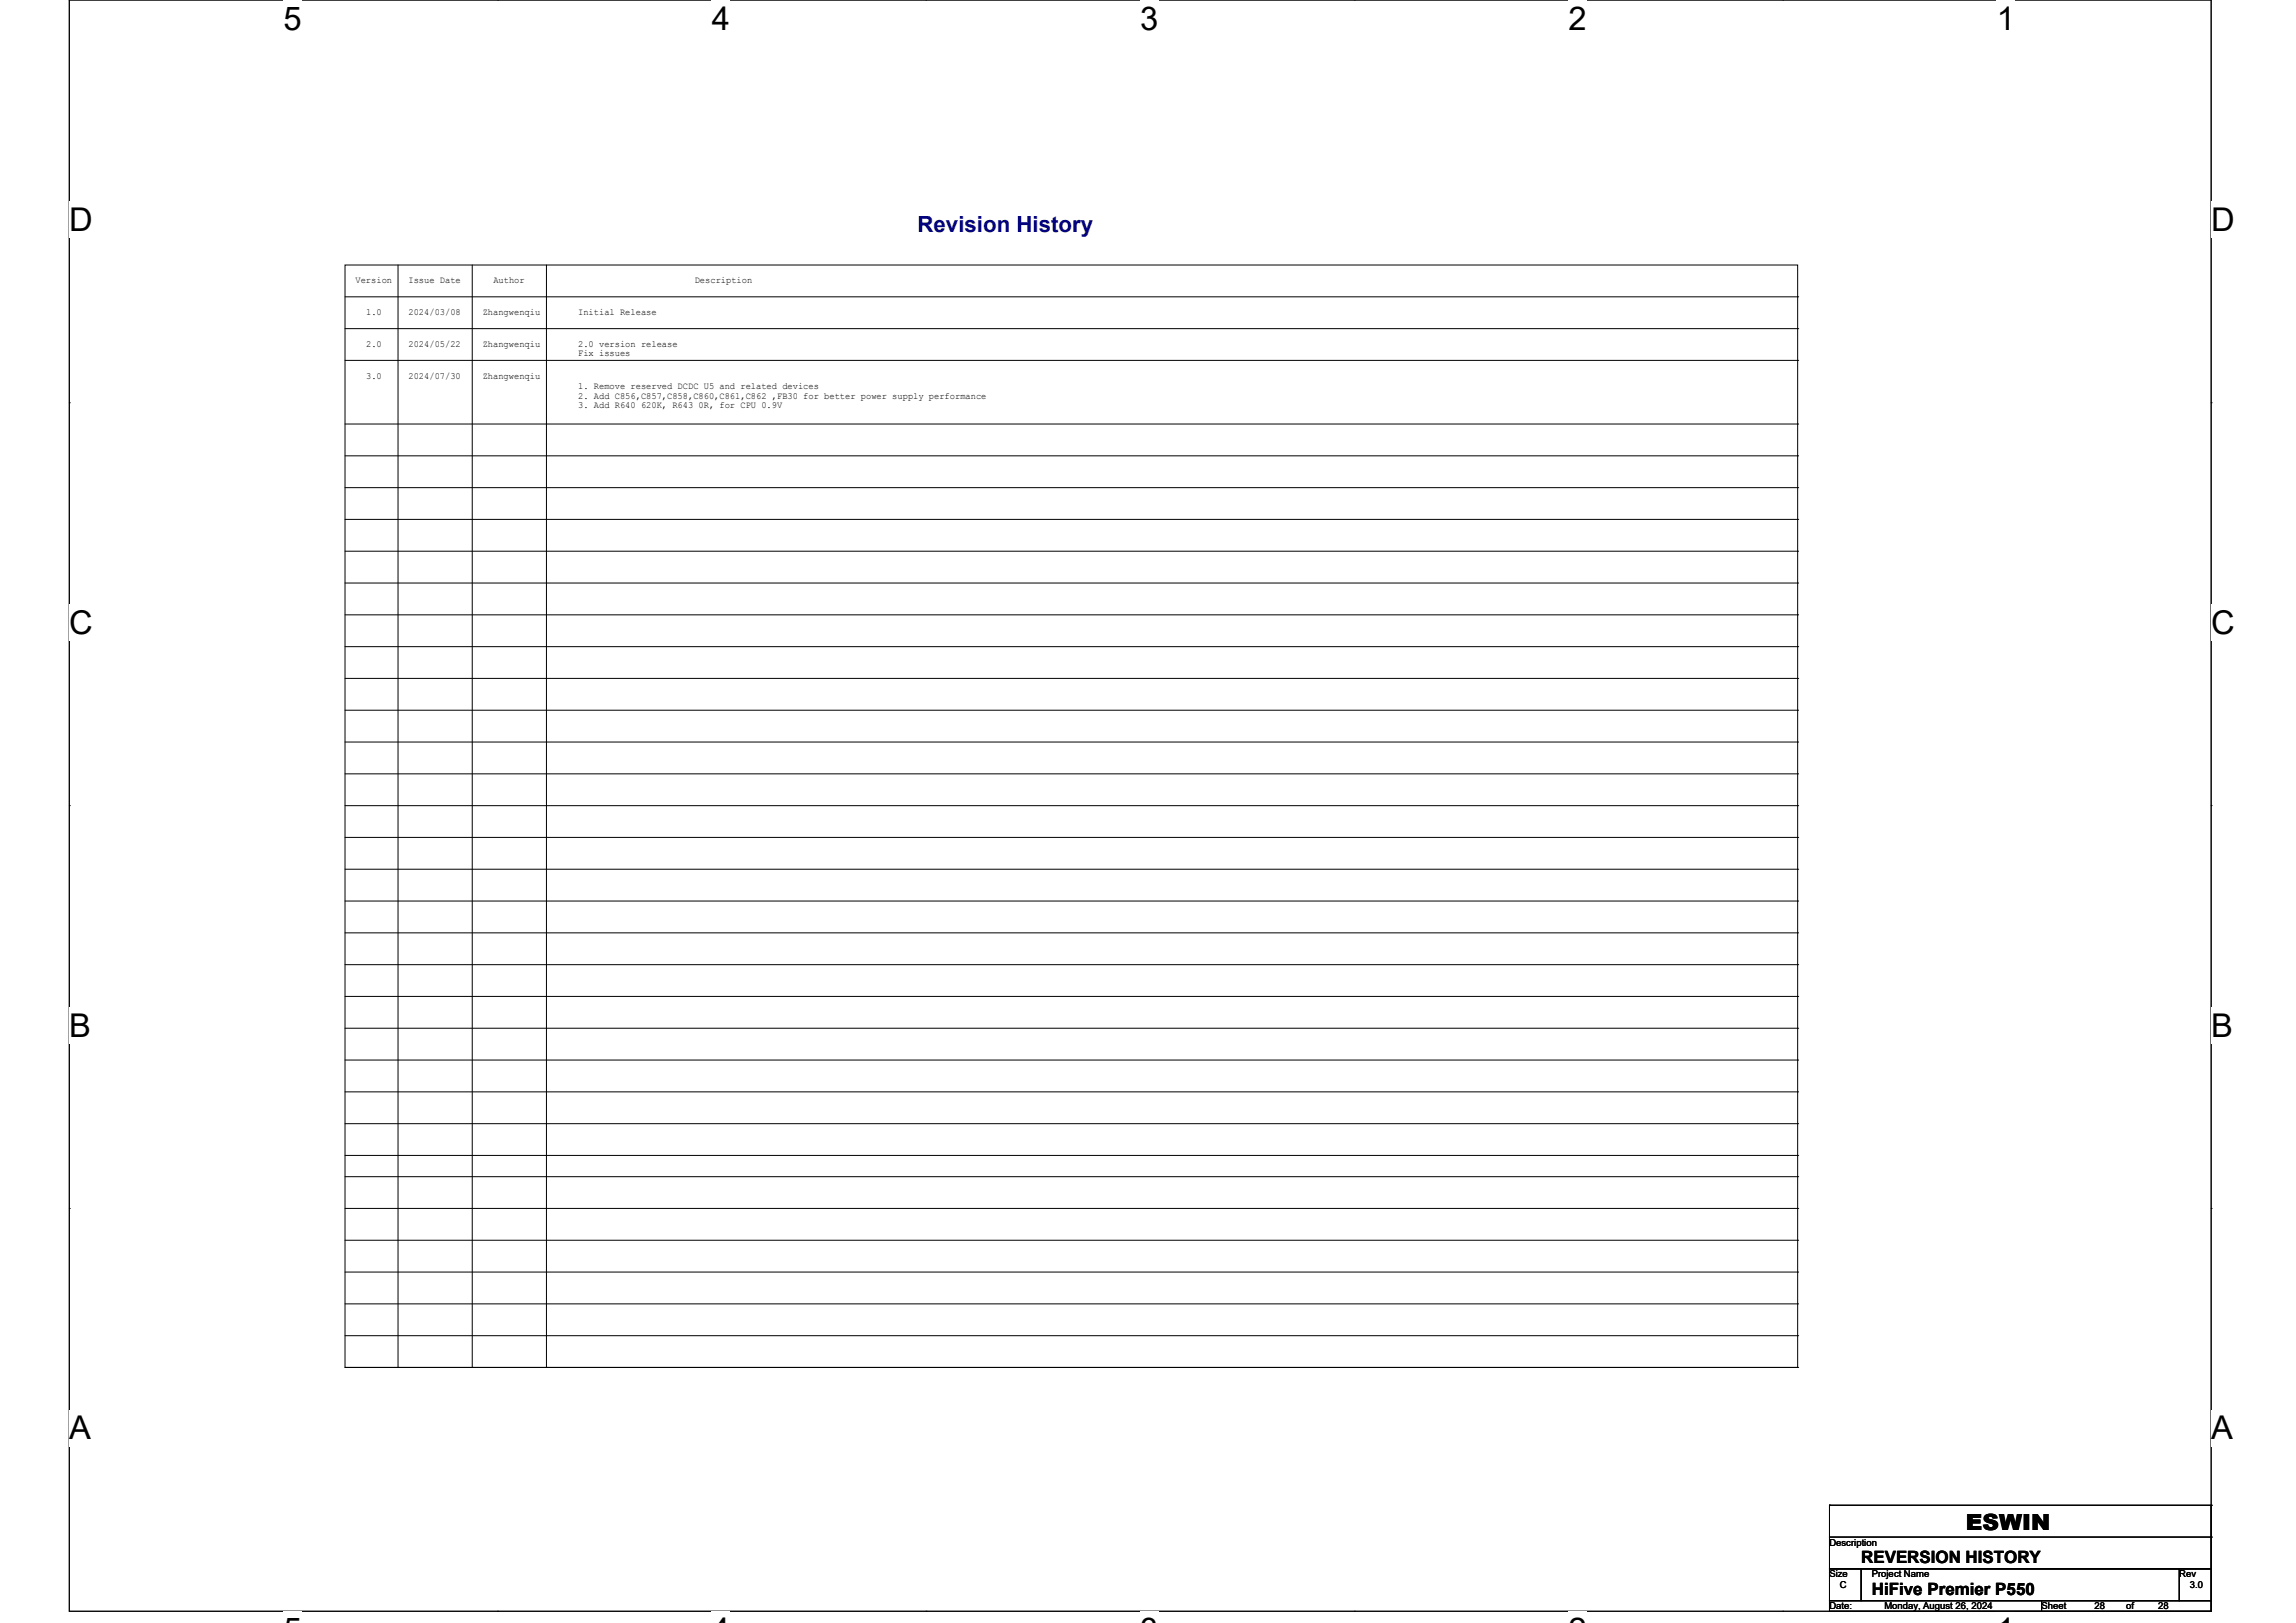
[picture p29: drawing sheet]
<svg xmlns="http://www.w3.org/2000/svg" width="297mm" height="210mm" viewBox="0 0 297 210" stroke-linecap="round" stroke-linejoin="round" font-family="sans-serif">
<defs><g id="words">
<g font-size="4.2">
<text x="36.7" y="3.8">5</text>
<text x="92.1" y="3.8">4</text>
<text x="147.5" y="3.8">3</text>
<text x="202.9" y="3.8">2</text>
<text x="258.3" y="3.8">1</text>
<text x="9" y="29.9">D</text>
<text x="286" y="29.9">D</text>
<text x="9" y="82">C</text>
<text x="286" y="82">C</text>
<text x="9" y="134.1">B</text>
<text x="286" y="134.1">B</text>
<text x="9" y="186.2">A</text>
<text x="286" y="186.2">A</text>
</g>
<text font-size="2.9" fill="#000080" x="118.7" y="30">Revision History</text>
<text font-size="2.9" x="254.3" y="197.9">ESWIN</text>
<g font-size="2.2">
<text x="240.8" y="202.3">REVERSION HISTORY</text>
<text x="242.1" y="206.4">HiFive Premier P550</text>
</g>
<g font-size="1.2">
<text x="46" y="36.6">Version</text>
<text x="47.4" y="40.7">1.0</text>
<text x="52.8" y="40.7">2024/03/08</text>
<text x="52.8" y="36.6">Issue Date</text>
<text x="62.4" y="40.7">Zhangwenqiu</text>
<text x="63.8" y="36.6">Author</text>
<text x="74.8" y="40.7">Initial Release</text>
<text x="89.9" y="36.6">Description</text>
<text x="47.4" y="44.9">2.0</text>
<text x="52.8" y="44.9">2024/05/22</text>
<text x="62.4" y="44.9">Zhangwenqiu</text>
<text x="74.8" y="44.9">2.0 version release</text>
<text x="74.8" y="46.1">Fix issues</text>
<text x="47.4" y="49">3.0</text>
<text x="52.8" y="49">2024/07/30</text>
<text x="62.4" y="49">Zhangwenqiu</text>
<text x="74.8" y="50.4">1. Remove reserved DCDC U5 and related devices</text>
<text x="74.8" y="51.6">2. Add C856,C857,C858,C860,C861,C862 ,FB30 for better power supply performance</text>
<text x="74.8" y="52.8">3. Add R640 620K, R643 0R, for CPU 0.9V</text>
<text x="236.6" y="200">Description</text>
<text x="236.6" y="204.1">Size</text>
<text x="236.6" y="208.2">Date:</text>
<text x="238" y="205.5">C</text>
<text x="242.1" y="204.1">Project Name</text>
<text x="243.8" y="208.2">Monday, August 26, 2024</text>
<text x="264.1" y="208.2">Sheet</text>
<text x="270.9" y="208.2">28</text>
<text x="275" y="208.2">of</text>
<text x="279.2" y="208.2">28</text>
<text x="281.9" y="204.1">Rev</text>
<text x="283.3" y="205.5">3.0</text>
</g>
</g></defs>
<path d="M9 0h277v208.5h-277z" fill="none" stroke="#000" stroke-width=".13"/>
<g fill="#fff">
<path d="M36.7 0h2.3v4.7h-2.3z"/>
<path d="M36.7 208.5h2.3v1.5h-2.3z"/>
</g>
<path d="M64.4 0h.1M64.4 208.5h.1" fill="none" stroke="#000" stroke-width=".13"/>
<g fill="#fff">
<path d="M92.1 0h2.3v4.7h-2.3z"/>
<path d="M92.1 208.5h2.3v1.5h-2.3z"/>
</g>
<path d="M119.8 0h.1M119.8 208.5h.1" fill="none" stroke="#000" stroke-width=".13"/>
<g fill="#fff">
<path d="M147.5 0h2.3v4.7h-2.3z"/>
<path d="M147.5 208.5h2.3v1.5h-2.3z"/>
</g>
<path d="M175.2 0h.1M175.2 208.5h.1" fill="none" stroke="#000" stroke-width=".13"/>
<g fill="#fff">
<path d="M202.9 0h2.3v4.7h-2.3z"/>
<path d="M202.9 208.5h2.3v1.5h-2.3z"/>
</g>
<path d="M230.6 0h.1M230.6 208.5h.1" fill="none" stroke="#000" stroke-width=".13"/>
<g fill="#fff">
<path d="M258.3 0h2.4v4.7h-2.4z"/>
<path d="M258.3 208.5h2.4v1.5h-2.4z"/>
<path d="M9 26.1h3v4.7h-3z"/>
<path d="M286 26.1h3.1v4.7h-3.1z"/>
<path d="M9 78.2h3v4.7h-3z"/>
<path d="M286 78.2h3.1v4.7h-3.1z"/>
</g>
<path d="M9 52.1h.1M286 52.1h.1" fill="none" stroke="#000" stroke-width=".13"/>
<g fill="#fff">
<path d="M9 130.3h2.8v4.7h-2.8z"/>
<path d="M286 130.3h2.9v4.7h-2.9z"/>
</g>
<path d="M9 104.2h.1M286 104.2h.1" fill="none" stroke="#000" stroke-width=".13"/>
<g fill="#fff">
<path d="M9 182.4h2.8v4.7h-2.8z"/>
<path d="M286 182.4h2.9v4.7h-2.9z"/>
</g>
<g fill="none" stroke="#000" stroke-width=".13">
<path d="M44.6 34.3h187.9v142.6h-187.9zM44.6 38.4h187.9M51.5 34.3v142.6M61.1 34.3v142.6M70.7 34.3v142.6M232.5 38.4h.1M44.6 42.5h187.9M44.6 46.6h187.9M44.6 54.9h187.9M44.6 59h187.9M232.5 42.5h.1M232.5 46.6h.1"/>
<path d="M232.5 54.9h.1M232.5 59h.1M44.6 63.1h187.9M44.6 67.2h187.9M44.6 71.3h187.9M44.6 75.4h187.9M44.6 79.6h187.9M232.5 63.1h.1M232.5 67.2h.1M232.5 71.3h.1M232.5 75.4h.1M232.5 79.6h.1"/>
<path d="M44.6 83.7h187.9M44.6 87.8h187.9M44.6 91.9h187.9M44.6 96h187.9M232.5 83.7h.1M232.5 87.8h.1M232.5 91.9h.1M232.5 96h.1M44.6 100.1h187.9M44.6 104.2h187.9M44.6 108.4h187.9M44.6 112.5h187.9"/>
<path d="M44.6 116.6h187.9M232.5 100.1h.1M232.5 104.2h.1M232.5 108.4h.1M232.5 112.5h.1M232.5 116.6h.1M44.6 120.7h187.9M44.6 124.8h187.9M44.6 128.9h187.9M44.6 133h187.9M44.6 137.2h187.9M232.5 120.7h.1"/>
<path d="M232.5 124.8h.1M232.5 128.9h.1M232.5 133h.1M232.5 137.2h.1M9 156.4h.1M44.6 141.3h187.9M44.6 145.4h187.9M44.6 149.5h187.9M44.6 152.3h187.9M44.6 156.4h187.9M232.5 141.3h.1M232.5 145.4h.1"/>
<path d="M232.5 149.5h.1M232.5 152.3h.1M232.5 156.4h.1M286 156.4h.1M44.6 160.5h187.9M44.6 164.6h187.9M44.6 168.7h187.9M44.6 172.8h187.9M44.6 176.9h187.9M51.5 176.9h.1M61.1 176.9h.1M70.7 176.9h.1"/>
<path d="M232.5 160.5h.1M232.5 164.6h.1M232.5 168.7h.1M232.5 172.8h.1M232.5 176.9h.1M236.7 198.9h49.3v4.1h-49.3zM236.7 194.8h.1M236.7 194.8v4.1M236.7 194.8h49.3M286 194.8h.1M286 198.9h.1M286 194.8v4.1"/>
<path d="M236.7 203h4.1v4.1h-4.1zM236.7 207.1h27.4v1.4h-27.4zM240.8 203h41.1v4.1h-41.1zM264.1 207.1h21.9v1.4h-21.9zM281.9 203h4.1v4.1h-4.1z"/>
</g>
<use href="#words"/>
</svg>
